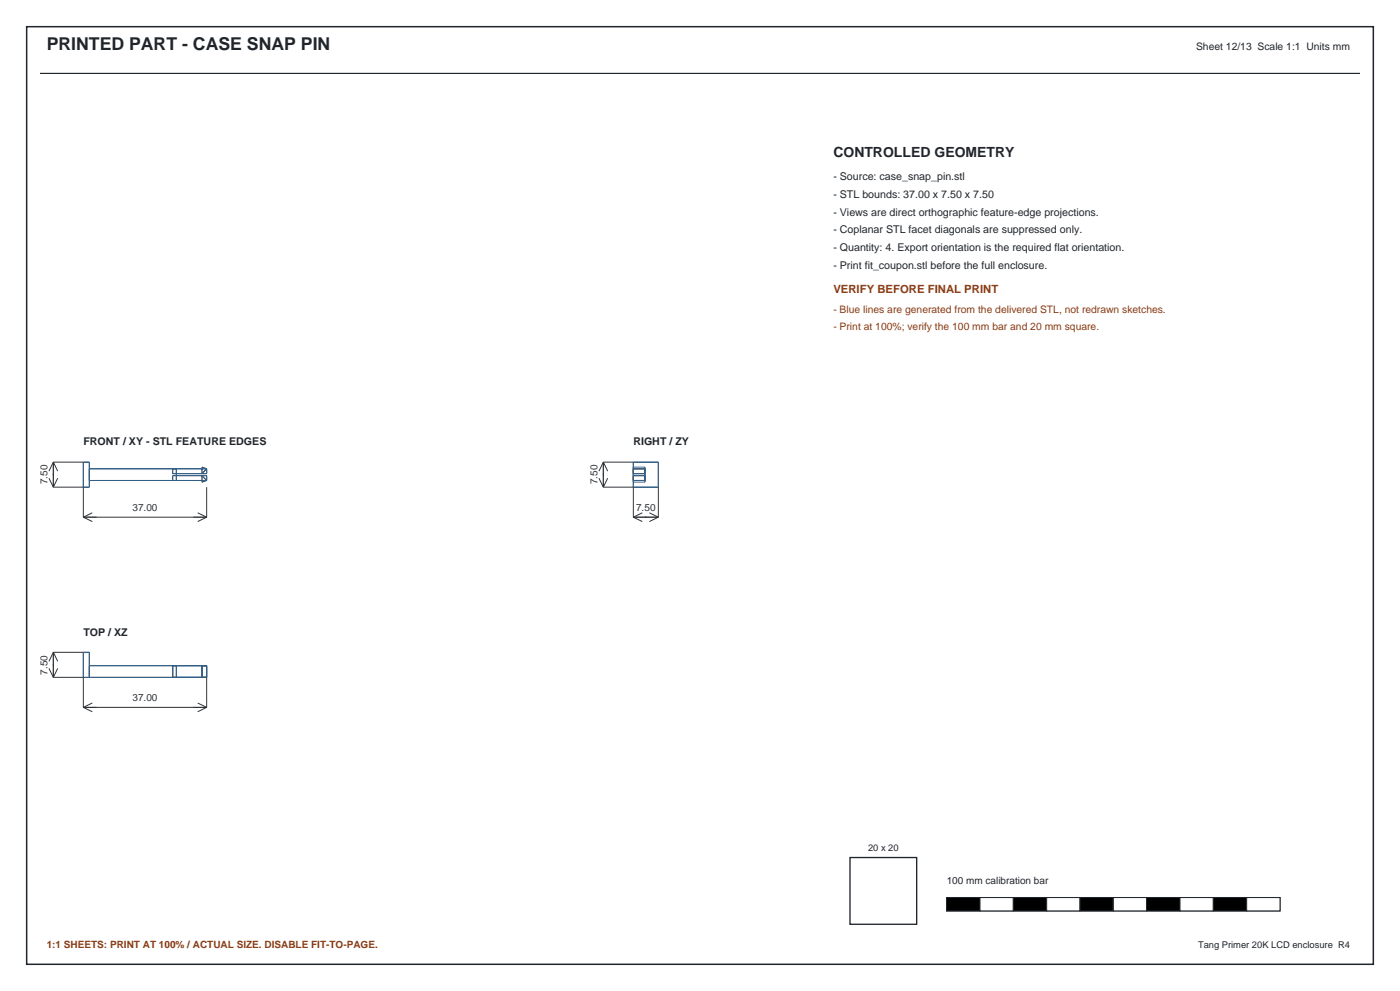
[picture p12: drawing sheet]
<svg xmlns="http://www.w3.org/2000/svg" width="420mm" height="297mm" viewBox="0 0 420 297" stroke-linecap="round" stroke-linejoin="round" font-family="sans-serif">
<defs><g id="words">
<text font-size="5.3" fill="#20252b" x="14" y="15">PRINTED PART - CASE SNAP PIN</text>
<text font-size="4.2" fill="#20252b" x="250" y="47">CONTROLLED GEOMETRY</text>
<text font-size="3.4" fill="#8a3b12" x="250" y="87.8">VERIFY BEFORE FINAL PRINT</text>
<g font-size="3.2" fill="#20252b">
<text x="250" y="54">- Source: case_snap_pin.stl</text>
<text x="250" y="59.3">- STL bounds: 37.00 x 7.50 x 7.50</text>
<text x="250" y="64.6">- Views are direct orthographic feature-edge projections.</text>
<text x="250" y="69.9">- Coplanar STL facet diagonals are suppressed only.</text>
<text x="250" y="75.2">- Quantity: 4. Export orientation is the required flat orientation.</text>
<text x="250" y="80.5">- Print fit_coupon.stl before the full enclosure.</text>
<text x="25" y="133.5">FRONT / XY - STL FEATURE EDGES</text>
<text x="190" y="133.5">RIGHT / ZY</text>
<text x="25" y="190.5">TOP / XZ</text>
</g>
<text font-size="3.1" fill="#20252b" x="358.8" y="15">Sheet 12/13 Scale 1:1 Units mm</text>
<g font-size="3.1" fill="#8a3b12">
<text x="250" y="93.8">- Blue lines are generated from the delivered STL, not redrawn sketches.</text>
<text x="250" y="98.8">- Print at 100%; verify the 100 mm bar and 20 mm square.</text>
</g>
<g font-size="3" fill="#333">
<text x="14.2" y="145.2" transform="rotate(-90 14.2 145.2)">7.50</text>
<text x="179.2" y="145.2" transform="rotate(-90 179.2 145.2)">7.50</text>
<text x="39.7" y="153.2">37.00</text>
<text x="190.8" y="153.2">7.50</text>
<text x="14.2" y="202.2" transform="rotate(-90 14.2 202.2)">7.50</text>
<text x="39.7" y="210.2">37.00</text>
</g>
<text font-size="3" fill="#20252b" x="284" y="265">100 mm calibration bar</text>
<text font-size="3" fill="#8a3b12" x="14" y="284">1:1 SHEETS: PRINT AT 100% / ACTUAL SIZE. DISABLE FIT-TO-PAGE.</text>
<g font-size="2.8" fill="#20252b">
<text x="260.4" y="255">20 x 20</text>
<text x="359.4" y="284">Tang Primer 20K LCD enclosure R4</text>
</g>
</g></defs>
<path d="M8 8h404v281h-404z" fill="none" stroke="#20252b" stroke-width=".45"/>
<path d="M12 22h396" fill="none" stroke="#20252b" stroke-width=".35"/>
<g fill="none" stroke="#335f87" stroke-width=".3">
<path d="M25 138.5h1.8v7.5h-1.8zM60.6 140l1.4 .5-1.4 1.5zM190 138.5h7.5v7.5h-7.5zM190 140h3.5v4.5h-3.5M26.8 144h35.2M26.8 140.5h35.2M51.8 140.5v1.5h10.2v-1.5M51.8 144v-1.4h10.2v1.4M52.9 140.5v3.5M60.6 142.6l1.4 1.4-1.4 .5zM190 144h3.5M190 140.5h3.5"/>
<path d="M190 142.6h3.5M190 142h3.5M26.8 199.5h35.2v3.5h-37v-7.5h1.8v7.5M51.8 199.5v3.5M52.9 199.5v3.5M60.6 199.5v3.5"/>
</g>
<g fill="none" stroke="#333" stroke-width=".3">
<path d="M16 138.5h9M16 138.5v7.5M16 138.5l1.3 2.7M16 138.5l-1.3 2.7M181 138.5h9M181 138.5v7.5M181 138.5l1.3 2.7M181 138.5l-1.3 2.7M14.7 143.3l1.3 2.7M16 146h9v9M17.3 143.3l-1.3 2.7M25 155h37"/>
<path d="M25 155l2.7 1.3M27.7 153.7l-2.7 1.3M59.3 153.7l2.7 1.3M62 146v9M62 155l-2.7 1.3M179.7 143.3l1.3 2.7M181 146h9v9M182.3 143.3l-1.3 2.7M190 155h7.5M190 155l2.7 1.3M192.7 153.7l-2.7 1.3M194.8 153.7l2.7 1.3"/>
<path d="M197.5 146v9M197.5 155l-2.7 1.3M16 195.5v7.5M16 195.5h9M16 195.5l1.3 2.7M16 195.5l-1.3 2.7M14.7 200.3l1.3 2.7M16 203h9v9M17.3 200.3l-1.3 2.7M25 212h37M25 212l2.7 1.3M27.7 210.7l-2.7 1.3"/>
<path d="M59.3 210.7l2.7 1.3M62 203v9M62 212l-2.7 1.3"/>
</g>
<path d="M284 269h100v4h-100z" fill-rule="evenodd" fill="#fff" stroke="#20252b" stroke-width=".35"/>
<path d="M284 269h10v4h-10z" fill-rule="evenodd" fill="#000" stroke="#20252b" stroke-width=".3"/>
<path d="M294 269h10v4h-10z" fill-rule="evenodd" fill="#fff" stroke="#20252b" stroke-width=".3"/>
<path d="M304 269h10v4h-10z" fill-rule="evenodd" fill="#000" stroke="#20252b" stroke-width=".3"/>
<path d="M314 269h10v4h-10z" fill-rule="evenodd" fill="#fff" stroke="#20252b" stroke-width=".3"/>
<path d="M324 269h10v4h-10z" fill-rule="evenodd" fill="#000" stroke="#20252b" stroke-width=".3"/>
<path d="M334 269h10v4h-10z" fill-rule="evenodd" fill="#fff" stroke="#20252b" stroke-width=".3"/>
<path d="M344 269h10v4h-10z" fill-rule="evenodd" fill="#000" stroke="#20252b" stroke-width=".3"/>
<path d="M354 269h10v4h-10z" fill-rule="evenodd" fill="#fff" stroke="#20252b" stroke-width=".3"/>
<path d="M364 269h10v4h-10z" fill-rule="evenodd" fill="#000" stroke="#20252b" stroke-width=".3"/>
<path d="M374 269h10v4h-10z" fill-rule="evenodd" fill="#fff" stroke="#20252b" stroke-width=".3"/>
<path d="M255 257h20v20h-20z" fill="none" stroke="#20252b" stroke-width=".4"/>
<use href="#words"/>
</svg>
